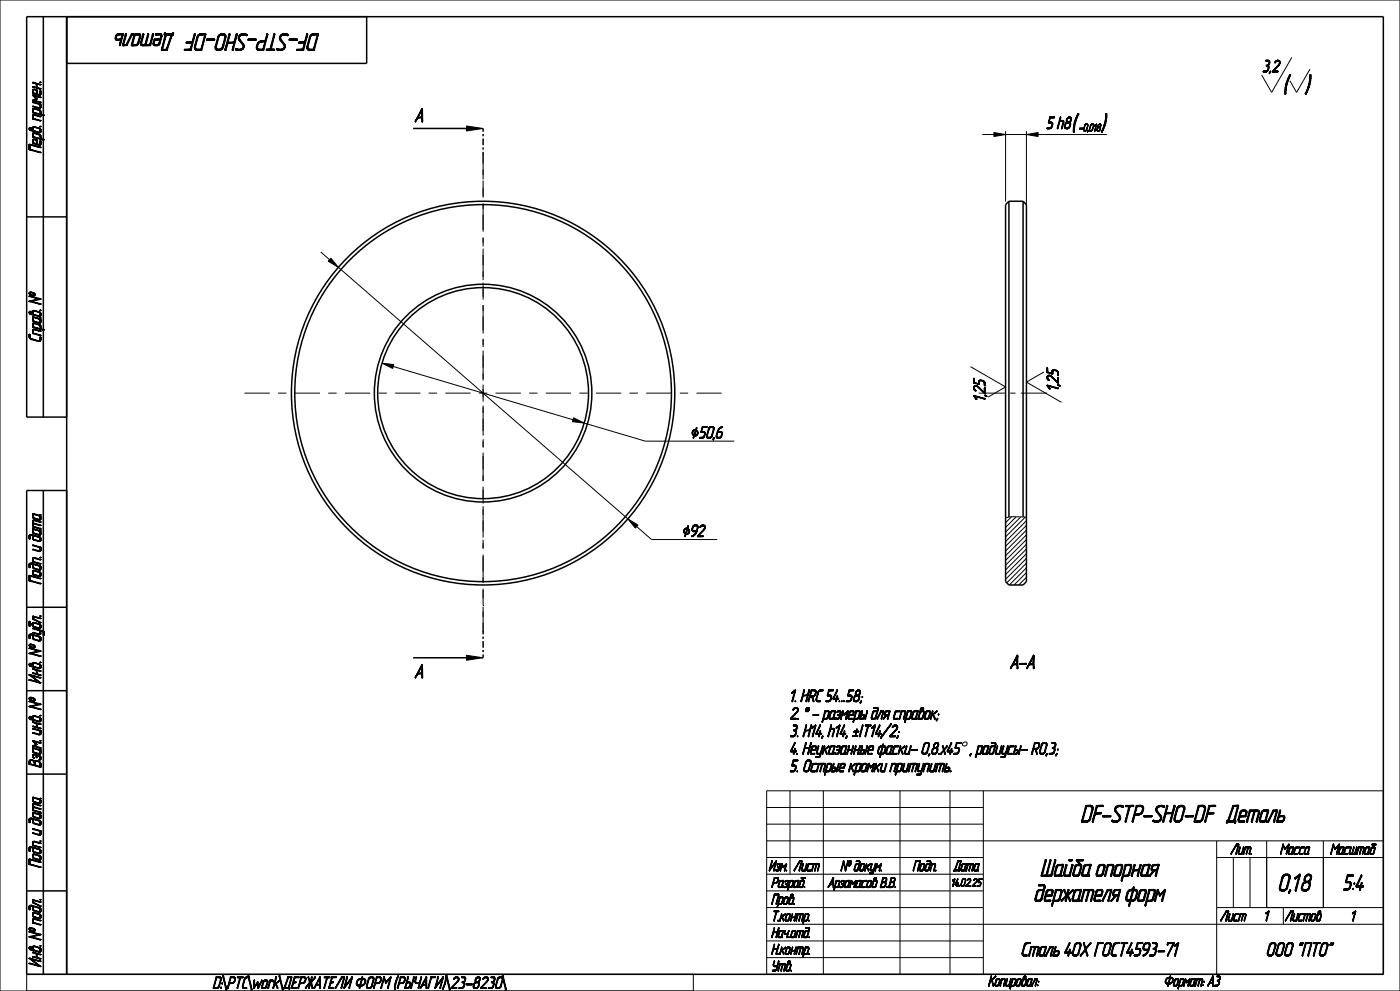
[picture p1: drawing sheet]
<svg xmlns="http://www.w3.org/2000/svg" width="420mm" height="297mm" viewBox="0 0 420 297" stroke-linecap="round" stroke-linejoin="round" font-family="sans-serif">
<defs><g id="words">
<text font-size="7.5" x="384.9" y="27.9">(</text>
<g font-size="7.3">
<text x="55.4" y="10.1" transform="rotate(-180 55.4 10.1)">Деталь</text>
<text x="103.7" y="10.1" transform="rotate(-180 103.7 10.1)">DF-STP-SHO-DF</text>
<text x="316.3" y="246.4">DF-STP-SHO-DF</text>
<text x="364.6" y="246.4">Деталь</text>
<text x="303.1" y="262.6">Шайба опорная</text>
<text x="381.7" y="267">0,18</text>
<text x="300.3" y="270.1">держателя форм</text>
</g>
<g font-size="7.2">
<text x="321.5" y="39.3">(</text>
<text x="330.3" y="39.3">)</text>
</g>
<text font-size="6.6" x="401.4" y="266.8">5:4</text>
<g font-size="5.9">
<text x="299.6" y="200.4">А-А</text>
<text x="296.7" y="286.5">Сталь 40Х ГОСТ4593-71</text>
<text x="374.4" y="286.5">ООО &quot;ПТО&quot;</text>
</g>
<g font-size="5.1">
<text x="378.7" y="21.6">3,2</text>
<text x="313.9" y="38.6">5 h8</text>
<text x="12.3" y="52.3" transform="rotate(-90 12.3 52.3)">Перв. примен.</text>
<text x="12.3" y="106.6" transform="rotate(-90 12.3 106.6)">Справ. №</text>
<text x="317.6" y="117.1" transform="rotate(-90 317.6 117.1)">1 ,2 5</text>
<text x="295.6" y="120.3" transform="rotate(-90 295.6 120.3)">1 ,2 5</text>
<text x="207.4" y="131.3">⌀50,6</text>
<text x="204.9" y="160.8">⌀92</text>
<text x="12.3" y="210.4" transform="rotate(-90 12.3 210.4)">Инв. № дубл.Подп. и дата</text>
<text x="237" y="210.3">1. HRC 54...58;</text>
<text x="237" y="215.5">2. * - размеры для справок;</text>
<text x="237" y="220.8">3. H14, h14, ±IT14/2;</text>
<text x="237" y="226">4. Неуказанные фаски- 0,8.х45</text>
<text x="291" y="226">, радиусы- R0,3;</text>
<text x="237" y="231.3">5. Острые кромки притупить.</text>
<text x="12.3" y="295.7" transform="rotate(-90 12.3 295.7)">Инв. № подл.Подп. и датаВзам. инв. №</text>
<text x="40.2" y="296.3">D:\PTC\work\ДЕРЖАТЕЛИ ФОРМ (РЫЧАГИ)\23-8230\</text>
</g>
<g font-size="4.4">
<text x="368" y="256">Лит.</text>
<text x="382" y="256">Масса Масштаб</text>
<text x="228.6" y="261">Изм.</text>
<text x="237" y="261">Лист</text>
<text x="248.5" y="261">№ докум.</text>
<text x="271.6" y="261">Подп.</text>
<text x="285.2" y="261">Дата</text>
<text x="231.4" y="266">Pазраб.</text>
<text x="248.4" y="266">Арзамасов В.В.</text>
<text x="231.4" y="271">Пров.</text>
<text x="231.4" y="276">Т.контр.</text>
<text x="231.4" y="281">Нач.отд.</text>
<text x="365" y="276">Лист</text>
<text x="378.8" y="276">1 Листов</text>
<text x="404.8" y="276">1</text>
<text x="231.4" y="286">Н.контр.</text>
<text x="231.4" y="291">Утв.</text>
<text x="296.5" y="295.5">Копировал:</text>
<text x="363.4" y="295.5">Формат: А3</text>
</g>
<text font-size="3.4" x="283.4" y="265.7">14.02.25</text>
<text font-size="3.1" x="323.6" y="39.3">-0,018</text>
</g></defs>
<g fill="#000">
<path d="M125.3 35.4l-.8 1zM125.3 35.4l-.5 1h-.3zM124.5 36.4h.3zM124.6 36.5l.2-.1zM124.6 36.5h.2zM125.5 35.1h1l-1.2 .3zM125.5 35.1l-.9 1.2zM126.4 32.6h.4zM126.4 33.2l-1.8 3.1zM126.5 32.6l.2-.1zM125.3 35.4l1.2-.3v.3zM126.5 36.4h.3z"/>
<path d="M126.5 32.5h.2zM126.5 36.5l.3-.1zM126.5 36.5h.3zM126.6 36.5h.2zM126.5 32.6h.2zM126.8 32.6l-2.2 3.7zM126.4 32.6h.4l-2.2 3.7zM126.5 36.4l.3-.1zM126.5 35.4l.3 .9-.3 .1zM139.9 37.8l5 .7-5 .8zM298.2 39.7l3.5 .6-3.5 .6zM307.9 40.3l3.5-.6v1.2z"/>
<path d="M99.3 77.4l2.2 2.7-3-1.8zM114.6 108.8l3.5 .5-.3 1.1zM172.1 125.2l3.2 1.6-3.6-.4zM188.3 155.5l3.1 1.9-.8 .9zM126.4 199.3h.4zM126.4 199.9l-1.8 3.1zM126.5 199.2h.2zM126.5 199.2l.2-.1zM126.4 199.3l.3-.1zM126.8 199.3l-2.2 3.7zM126.4 199.3h.4l-2.2 3.7zM139.9 196.4l5 .7-5 .8z"/>
<path d="M125.3 202l-.8 1zM125.3 202l-.5 1h-.3zM124.5 203.1l.3-.1zM124.6 203.1l.2-.1zM124.6 203.1h.2zM124.5 203h.3zM125.5 201.7h1l-1.2 .3zM125.5 201.7l-.9 1.3zM125.3 202l1.2-.3v.3zM126.5 203h.3zM126.5 203.1h.3zM126.6 203.1h.2z"/>
<path d="M126.5 203l.3 .1zM126.5 202l.3 1h-.3zM349.5 294.1l.3-.1zM349.5 294.2l.3-.1zM349.5 294.4h.3zM349.6 294l.2-.2zM349.6 294.5h.3zM349.6 293.8l.3-.1zM349.6 294.6h.4zM349.7 293.6l.3-.1zM349.7 294.6h.4zM349.8 293.5l.2-.1z"/>
<path d="M349.5 294.1h.3zM349.5 294.2l.3 .1zM349.6 294h.2zM349.6 293.8h.2l-.2 .2zM349.9 293.3h.4zM349.7 293.6l.2 .1-.3 .1zM349.9 294.8h1.3zM349.8 293.5h.2l-.3 .1zM350 293.2h.5zM349.8 293.5l.3-.2zM349.9 293.3h.2l-.3 .2zM349.8 294.7h.5z"/>
<path d="M350.2 293.1h1.6zM350.1 294.9l.9-.1zM349.8 294.7h.7zM350.6 294.9l-.1 .5h-.2zM350.3 295.5l.2-.1zM350.3 295.5h.2zM350.4 293h1.3zM349.9 293.3l.5-.1zM350.2 294.9l.8-.1zM351.1 293.2l-.4 1.5h-.2zM349.8 294.7h.9zM350.5 292.9h1z"/>
<path d="M350.3 295.4h.2zM350.5 293.2l1.3-.1zM350.4 294.9l.6-.1zM350.4 294.9h.2l-.3 .5zM349.8 294.7h1.1zM350.6 293.2l1.2-.1zM350.6 294.9l.4-.1zM350.8 294.9l.2-.1zM351.2 292.6l-.3 .3zM350.5 292.9h.6zM350.5 292.9h.4zM350.9 294.7l.6-.1z"/>
<path d="M351 292.6h.2zM351 292.5h.2zM350.8 293.2l1-.1zM350.8 293.2h.3l-.6 1.5zM350.5 292.9h.8zM350.1 294.9l1-.1zM349.9 294.8h1.2zM351.2 294.6l.5-.1zM351 292.6h.2l-.3 .3zM351.1 293.2l.7-.1zM349.8 294.7h1.6zM349.9 294.8l1.5-.1z"/>
<path d="M351.3 293.2l.5-.1zM351.4 293.2h.5zM351.5 294.4l.3-.1-.4 .2zM351.4 294.5l.4-.2zM350.4 293l1.1-.1zM351 294.6h.5zM351.6 294.3l.3-.1zM351.5 293.2h.4zM351.6 293.3h.4zM350.2 293.1l1.5-.1zM351.7 294.1l.2-.1zM351.3 294.5h.4z"/>
<path d="M351.7 293.3l.3 .1zM351.7 294l.3-.2zM351.8 293.4l.2 .1zM351.8 293.8l.2-.1zM350 293.2l1.8-.1zM351.8 293.6l.2-.1zM351.8 293.7l.2-.1zM351.6 294.3h.2zM351.7 294.1l.2 .1zM351.7 294h.2zM351.8 293.8h.2l-.3 .2zM352.6 293.8l-.4 1.3h-.2z"/>
<path d="M352 295.2h.3zM352 295.3h.4zM351.8 293.6h.2zM351.8 293.7h.2zM352 295.4l1.2-.1zM352.1 295.5l1-.1zM352.2 295.5h.8zM352 295.2l.2-.1zM352 295.1h.2zM352 295.3h.3zM352.3 293.8l.3-.1zM352.3 295.5h.6z"/>
<path d="M352.3 293.7h.4zM352.4 293.6h.3zM352 295.4l.8-.1zM352.5 293.5l1-.1zM352.5 293.5h1.1zM352.3 293.8h.3l-.6 1.3zM352.3 293.7h.3zM352.4 293.6l.3 .1zM352.7 293.4h.8zM352.8 295.5h.1zM352.5 293.6l1.1-.1zM352.4 293.6h.4z"/>
<path d="M352.8 295.3l.4-.1zM352.7 293.4h.6zM352.7 293.4h.2zM352.2 295.5h.7zM353 295.2h.3zM352.1 295.5h.9zM353.1 295.2l.2-.1zM353.6 293.8l-.3 1.3h-.2zM352 295.4h1.1zM352.8 293.6l.8-.1zM353.2 293.6h.4zM352.9 295.3l.3-.1z"/>
<path d="M352.7 293.4h.7zM353.1 295.1h.2zM353.7 295.5l-.2 .8h-.1zM353.4 296.3h.1zM353.3 293.6h.3zM353.4 293.7l.2-.1zM353.4 293.7h.2zM353.4 293.8l.2-.1zM352.6 293.4h.9zM353.4 293.8h.2l-.5 1.3zM353.8 295.3h.6l-.7 .2zM353.8 295.3l-.4 1z"/>
<path d="M354 293.5h1.2zM354.1 293.4h1zM354.1 293.4h.8zM354.2 293.6l-.8 2.7zM354 293.5l.2 .1-.8 2.7zM353.7 295.5h.9zM354.4 295.5h.2zM353.7 295.5l.8-.2zM354.5 295.3l.4-.1zM353.7 295.5l1.1-.2zM354.6 295.2h.3zM354.7 295.2l.2-.1z"/>
<path d="M355.3 293.8l-.4 1.3h-.2zM353.7 295.5l1-.1zM354.2 293.6l1-.1zM354.9 293.6h.4zM354.7 295.2h.2zM354.1 293.4h.9zM354.7 295.1h.2zM355 293.6h.3zM355 293.7l.3-.1zM355 293.7h.3zM355 293.8l.3-.1zM355.7 293.8l-.4 1.6h-.2z"/>
<path d="M355.1 295.4h.2zM355.1 295.5h.2zM355 293.8h.3l-.6 1.3zM355.1 295.4l.2 .1zM355.6 293.4h.1zM355.5 293.5l.2-.1v.4zM355.7 293.4l.4 .8-.4-.4zM355.5 293.5l.2 .3-.6 1.6zM356.1 294.2l.6-.4-.8 .7zM355.9 294.5l.8-.7zM355.7 293.8l.4 .4-.2 .3zM355.9 294.5h.2z"/>
<path d="M357.1 293.5l-.8 1.9 .4-1.6zM357.1 293.5l-.5 1.9h-.3zM356.3 295.5l.3-.1zM356.4 295.5h.1zM356.3 295.5h.2zM356.3 295.4h.3zM356.9 293.4h.1zM357.5 293.8l-.4 1.3h-.2zM356.9 295.2h.3zM356.9 295.3h.4zM356.1 294.2l1-.8zM356.9 293.4h.1l-.9 .8z"/>
<path d="M356.1 294.2l1-.7zM357 295.5l.9-.1zM357.1 295.5l.8-.1zM356.9 295.2l.2-.1zM356.9 295.1h.2zM356.9 295.3h.3zM357.2 293.8l.3-.1zM357.2 295.5h.7zM357.2 293.7h.4zM357.3 293.6h.3zM356.9 295.4l.8-.1zM357.4 293.6l1.2-.1z"/>
<path d="M357.2 293.8h.3l-.6 1.3zM357.2 293.7h.3zM357.5 293.4h1.1zM357.3 293.6l.3 .1zM357.6 293.4h1zM357.7 295.5h.2zM357.3 293.6h.4zM357.4 293.6h.3zM357.7 295.3h.6zM356.9 295.4l1.4-.1zM357.6 293.4h.9zM357.6 293.4h.2z"/>
<path d="M357.8 295.3l.4-.1zM357.8 295.3h.4zM357.1 295.5h.8zM358 295.2h.2zM358.3 293.6l.3-.1-.6 1.6zM358.6 293.5l-.4 1.6h-.2zM356.9 295.4h1.4zM358 295.4h.3zM357 295.5l1-.1zM356.9 295.4h1.1zM358.1 295.4h.2zM358.1 295.5l.2-.1z"/>
<path d="M358.1 295.5h.2zM358 295.2l.2-.1zM358 295.1h.2zM357.9 295.2h.3zM357.7 295.3h.5zM357.7 293.6l.9-.1zM359.2 293.6l-.5 1.8h-.2zM358.5 295.4h.2zM358.5 295.5h.2zM357.4 293.5l1.2-.1zM358.5 295.4l.2 .1zM359 293.5h1.8z"/>
<path d="M359 293.4h1.7zM359 293.4h1.5zM359 293.5l.2 .1-.7 1.8zM360 293.6l-.4 1.8h-.2zM359.4 295.5l.2-.1zM359.4 295.5h.2zM359.4 295.5h.1zM359.4 295.4h.2zM359.2 293.6l1.6-.1zM359.8 293.6l1-.1zM359.8 293.6h.2l-.6 1.8zM360.2 295.5l.2-.1z"/>
<path d="M360.8 293.8l-.4 1.6h-.2zM360.2 295.5h.2zM360.2 295.4h.2zM360 293.6l.8-.1zM360.5 293.6h.3zM359 293.4h1.6zM360.6 293.7h.3zM360.6 293.8l.3-.1zM360.6 293.8h.2l-.6 1.6zM360.8 295.3h.3zM360.9 295.2h.2zM360.9 295.3l.2-.1z"/>
<path d="M360.9 295.4l.1-.1zM360.9 295.4h.1zM360.8 295.3h.2zM360.9 295.3h.2zM361.1 294.2l.2-.1zM361.1 294.2h.2zM361.1 294.3l.2-.1zM361.2 294.1h.1zM361.1 294.3h.2z"/>
</g>
<g fill="none" stroke="#000" stroke-width=".3">
<path d="M0 0h420v297h-420zM124.5 36.4h.3zM124.5 36.4h.1M124.6 36.5l.2-.1zM124.6 36.5h.2zM124.7 36.5h.1M125.3 35.4l1.2-.3v.3zM125.3 35.4l-.8 1zM125.3 35.4l-.5 1h-.3zM125.5 35.1h1l-1.2 .3zM125.5 35.1l-.9 1.2zM126.4 32.6h.4z"/>
<path d="M126.4 33.2l-1.8 3.1zM126.4 32.6h.4l-2.2 3.7zM126.5 32.6l.2-.1zM126.5 32.6h.2zM126.5 36.4l.3-.1zM126.5 35.4l.3 .9-.3 .1zM126.5 36.4h.3zM126.5 32.5h.2zM126.6 32.5h.1M126.5 36.5l.3-.1zM126.5 36.5h.3zM126.6 36.5h.2z"/>
<path d="M126.6 32.6v2.8M126.6 36.5h.1M126.8 32.6l-2.2 3.7zM126.8 32.6l-.3 2.5-.1-1.9zM126.8 32.6l-.3 2.8zM126.8 32.6v3.7l-.3-.9zM139.9 37.8l5 .7-5 .8zM298.2 39.7l3.5 .6-3.5 .6zM301.7 39.3v21.1M307.9 39.3v22M144.9 46.5v2.6M144.9 50.7v1.7"/>
<path d="M144.9 54.1v5.1M294.7 40.3h3.5M301.7 40.3h6.2M307.9 40.3l3.5-.6v1.2zM311.4 40.3h20.7M96.2 75.5l2.7 2.3M99.3 77.4l2.2 2.7-3-1.8zM144.9 60.9v1.7M144.9 64.3v5.1M144.9 71.1v1.7M144.9 74.5v5.1M101.5 80.1l86.8 75.4"/>
<path d="M144.9 81.3v1.7M144.9 84.7v5.1M144.9 91.5v1.7M144.9 94.9v5.1M114.6 108.8l3.5 .5-.3 1.1zM118 109.8l53.9 16M144.9 101.7v1.7M144.9 105.1v5.1M144.9 111.9v1.7M144.9 115.3v5.1M296.4 112.9l5.3 3.1-5.3 3M313.2 111.5l-5.3 3 10.5 6.1"/>
<path d="M144.9 122.1v1.7M144.9 125.5v5.1M144.9 132.3v1.6M144.9 135.6v5.1M172.1 125.2l3.2 1.6-3.6-.4zM175.3 126.8l18.3 5.4h26.7M144.9 142.4v1.7M144.9 145.8v5.1M144.9 152.6v1.7M144.9 156v5.1M188.3 155.5l3.1 1.9-.8 .9zM191 157.8l4.5 3.9h19.6"/>
<path d="M301.7 155.2h.1M303.5 154.9l-1.8 1.7M304.8 154.9l-3.1 3.2M306.2 154.9l-4.5 4.6M307.6 154.9l-5.9 6M307.9 155l-4.7-.1-1.5 .3M307.9 156.1l-6.2 6.2M307.9 157.5l-6.2 6.2M307.9 158.9l-6.2 6.2M144.9 162.8v1.7M144.9 166.2v5.1M144.9 173v1.7"/>
<path d="M144.9 176.4v5.1M307.9 160.3l-6.2 6.2M307.9 161.7l-6.2 6.3M307.9 163.1l-6.2 6.3M307.9 164.5l-6.2 6.3M307.9 166l-6.2 6.2M307.9 167.4l-6.2 6.2M307.9 168.8l-5.9 5.9M307.9 170.2l-5.1 5.1M307.9 171.6l-3.7 3.7M307.9 173l-2.3 2.3M126.4 199.3l.3-.1z"/>
<path d="M126.4 199.3h.4zM126.4 199.9l-1.8 3.1zM126.4 199.3h.4l-2.2 3.7zM126.5 199.2h.2zM126.5 199.2l.2-.1zM126.6 199.1h.1M126.6 199.3v2.7M126.8 199.3l-2.2 3.7zM126.8 199.3l-.3 2.4-.1-1.8zM126.8 199.3l-.3 2.7zM126.8 199.3v3.7l-.3-1zM139.9 196.4l5 .7-5 .8z"/>
<path d="M144.9 181.5h.1M144.9 183.2v1.7M144.9 186.6v2.5M124.5 203h.1M124.5 203h.3zM124.5 203.1l.3-.1zM124.6 203.1l.2-.1zM124.6 203.1h.2zM124.7 203.1h.1M125.3 202l1.2-.3v.3zM125.3 202l-.8 1zM125.3 202l-.5 1h-.3z"/>
<path d="M125.5 201.7h1l-1.2 .3zM125.5 201.7l-.9 1.3zM126.5 203h.3zM126.5 202l.3 1h-.3zM126.5 203l.3 .1zM126.5 203.1h.3zM126.6 203.1h.2zM126.6 203.1h.1M230 237h185v55h-185zM237 237v25M247 237v55M270 237v55"/>
<path d="M285 237v55M295 237v55M230 242h65M230 247h65M230 252h185M230 257h65M365 257h50M365 252v40M370 257v15M375 257v15M380 252v20M397 252v20"/>
<path d="M230 262h65M230 267h65M230 272h65M230 277h185M365 272h50M8 292h200v5M230 282h65M230 287h65M349.5 294.1l.3-.1zM349.5 294.1h.3zM349.5 294.2l.3-.1zM349.5 294.2l.3 .1z"/>
<path d="M349.5 294.4h.3zM349.6 294l.2-.2zM349.6 294h.2zM349.6 294.5h.3zM349.6 293.8l.3-.1zM349.6 293.8h.2l-.2 .2zM349.6 294.6h.4zM349.7 293.6l.3-.1zM349.7 293.6l.2 .1-.3 .1zM349.7 294.6h.4zM349.8 293.5l.3-.2zM349.8 293.5l.2-.1z"/>
<path d="M349.8 293.5h.2l-.3 .1zM349.8 294.7h1.1zM349.8 294.7h.9zM349.8 294.7h.7zM349.8 294.7h.5zM349.8 294.7h1.6zM349.9 293.3l.5-.1zM349.9 293.3h.4zM349.9 293.3h.2l-.3 .2zM349.9 294.8l1.5-.1zM349.9 294.8h1.3zM349.9 294.8h1.2z"/>
<path d="M350 293.2l1.8-.1zM350 293.2h.5zM350.1 294.9l1-.1zM350.1 294.9l.9-.1zM350.2 293.1l1.5-.1zM350.2 293.1h1.6zM350.2 294.9l.8-.1zM350.3 295.4h.2zM350.3 295.5l.2-.1zM350.3 295.5h.2zM350.5 295.5h.1M350.4 293l1.1-.1z"/>
<path d="M350.4 293h1.3zM350.4 295.5h.1M350.4 294.9l.6-.1zM350.4 294.9h.2l-.3 .5zM350.5 292.9h.8zM350.5 292.9h.6zM350.5 292.9h.4zM350.5 292.9h1zM350.5 293.2l1.3-.1zM350.6 293.2l1.2-.1zM350.6 294.9l.4-.1zM350.6 294.9l-.1 .5h-.2z"/>
<path d="M350.8 293.2l1-.1zM350.8 293.2h.3l-.6 1.5zM350.8 294.9l.2-.1zM350.9 294.7l.6-.1zM351 292.6h.2zM351 292.6h.2l-.3 .3zM351.1 292.5h.1M351 292.5h.2zM351 294.6h.5zM351.1 293.2l.7-.1zM351.1 293.2l-.4 1.5h-.2zM351.2 294.6l.5-.1z"/>
<path d="M351.2 292.6l-.3 .3zM351.3 294.5h.4zM351.3 293.2l.5-.1zM351.4 293.2h.5zM351.4 294.5l.4-.2zM351.5 294.4l.3-.1-.4 .2zM351.5 293.2h.4zM351.6 294.3l.3-.1zM351.6 294.3h.2zM351.6 293.3h.4zM351.7 294.1l.2-.1zM351.7 294.1l.2 .1z"/>
<path d="M351.7 293.3l.3 .1zM351.7 294l.3-.2zM351.7 294h.2zM351.8 293.4l.2 .1zM351.8 293.8l.2-.1zM351.8 293.8h.2l-.3 .2zM351.8 293.6l.2-.1zM351.8 293.6h.2zM351.8 293.7l.2-.1zM351.8 293.7h.2zM352 295.2l.2-.1zM352 295.1h.2z"/>
<path d="M352 295.2h.3zM352 295.3h.3zM352 295.3h.4zM352 295.4l1.2-.1zM352 295.4l.8-.1zM352 295.4h1.1zM352.1 295.5l1-.1zM352.1 295.5h.9zM352.2 295.5h.8zM352.2 295.5h.7zM352.3 295.5h.6zM352.3 293.8l.3-.1z"/>
<path d="M352.3 293.8h.3l-.6 1.3zM352.3 293.7h.4zM352.3 293.7h.3zM352.4 293.6h.4zM352.4 293.6h.3zM352.4 293.6l.3 .1zM352.5 293.6l1.1-.1zM352.5 293.5l1-.1zM352.5 293.5h1.1zM352.6 293.8l-.4 1.3h-.2zM352.6 293.4h.9zM352.7 293.4h.7z"/>
<path d="M352.7 293.4h.6zM352.7 293.4h.2zM352.7 293.4h.8zM352.8 295.5h.1zM352.8 293.6l.8-.1zM352.8 295.3l.4-.1zM352.9 295.3l.3-.1zM353 295.2h.3zM353.1 295.2l.2-.1zM353.1 295.1h.2zM353.2 293.6h.4zM353.3 293.6h.3z"/>
<path d="M353.4 296.3h.1zM353.4 293.7l.2-.1zM353.4 293.7h.2zM353.5 296.3h.1M353.4 293.8l.2-.1zM353.4 293.8h.2l-.5 1.3zM353.6 293.8l-.3 1.3h-.2zM353.7 295.5h.9zM353.7 295.5l1-.1zM353.7 295.5l1.1-.2zM353.7 295.5l.8-.2zM353.7 295.5l-.2 .8h-.1z"/>
<path d="M353.8 295.3h.6l-.7 .2zM353.8 295.3l-.4 1zM354 293.5h1.2zM354 293.5l.2 .1-.8 2.7zM354.1 293.4h1zM354.1 293.4h.9zM354.1 293.4h.8zM354.2 293.4h.1M354.2 293.6l1-.1zM354.2 293.6l-.8 2.7zM354.4 295.5h.2zM354.5 295.3l.4-.1z"/>
<path d="M354.6 295.2h.3zM354.7 295.2l.2-.1zM354.7 295.2h.2zM354.7 295.1h.2zM354.9 293.6h.4zM355 293.6h.3zM355 293.7l.3-.1zM355 293.7h.3zM355 293.8l.3-.1zM355 293.8h.3l-.6 1.3zM355.1 295.4h.2zM355.1 295.4l.2 .1z"/>
<path d="M355.1 295.5h.2zM355.2 295.5h.1M355.1 295.5h.1M355.3 293.8l-.4 1.3h-.2zM355.5 293.5l.2-.1v.4zM355.5 293.5l.2 .3-.6 1.6zM355.6 293.4h.1zM355.7 293.4h.1M355.6 293.4h.1M355.7 293.8l.4 .4-.2 .3zM355.7 293.8l-.4 1.6h-.2zM355.7 293.4l.4 .8-.4-.4z"/>
<path d="M355.9 294.5l.8-.7zM355.9 294.5h.2zM356 294.5h.1M356.1 294.5h.1M356.1 294.2l1-.7zM356.1 294.2l1-.8zM356.1 294.2l.6-.4-.8 .7zM356.3 295.4h.3zM356.3 295.5l.3-.1zM356.3 295.5h.2zM356.4 295.5h.1zM356.4 295.5h.1"/>
<path d="M356.9 293.4h.1zM357 293.4h.1M356.9 293.4h.1l-.9 .8zM356.9 295.2l.2-.1zM356.9 295.1h.2zM356.9 295.2h.3zM356.9 295.3h.3zM356.9 295.3h.4zM356.9 293.4h.1M356.9 295.4l1.4-.1zM356.9 295.4l.8-.1zM356.9 295.4h1.4z"/>
<path d="M356.9 295.4h1.1zM357 295.5l1-.1zM357 295.5l.9-.1zM357.1 293.5l-.8 1.9 .4-1.6zM357.1 293.5l-.5 1.9h-.3zM357.1 295.5l.8-.1zM357.1 295.5h.8zM357.2 295.5h.7zM357.2 293.8l.3-.1zM357.2 293.8h.3l-.6 1.3zM357.2 293.7h.4zM357.2 293.7h.3z"/>
<path d="M357.3 293.6h.4zM357.3 293.6h.3zM357.3 293.6l.3 .1zM357.4 293.6h.3zM357.4 293.6l1.2-.1zM357.4 293.5l1.2-.1zM357.5 293.8l-.4 1.3h-.2zM357.5 293.4h1.1zM357.6 293.4h1zM357.6 293.4h.9zM357.6 293.4h.2zM357.7 295.5h.2z"/>
<path d="M357.7 293.6l.9-.1zM357.7 295.3h.5zM357.7 295.3h.6zM357.8 295.3l.4-.1zM357.8 295.3h.4zM357.9 295.2h.3zM358 295.2l.2-.1zM358 295.2h.2zM358 295.1h.2zM358 295.4h.3zM358.1 295.4h.2zM358.1 295.5l.2-.1z"/>
<path d="M358.1 295.5h.2zM358.2 295.5h.1M358.3 293.6l.3-.1-.6 1.6zM358.5 295.4h.2zM358.5 295.4l.2 .1zM358.5 295.5h.2zM358.7 295.5h.1M358.6 295.5h.1M358.6 293.5l-.4 1.6h-.2zM359 293.5h1.8zM359 293.5l.2 .1-.7 1.8zM359 293.4h1.7z"/>
<path d="M359 293.4h1.6zM359 293.4h1.5zM359.1 293.4h.1M359.2 293.6l1.6-.1zM359.2 293.6l-.5 1.8h-.2zM359.4 295.4h.2zM359.4 295.5l.2-.1zM359.4 295.5h.2zM359.4 295.5h.1zM359.4 295.5h.1M359.8 293.6l1-.1zM359.8 293.6h.2l-.6 1.8z"/>
<path d="M360 293.6l.8-.1zM360 293.6l-.4 1.8h-.2zM360.2 295.5l.2-.1zM360.2 295.5h.2zM360.2 295.4h.2zM360.3 295.5h.1M360.5 293.6h.3zM360.6 293.7h.3zM360.6 293.8l.3-.1zM360.6 293.8h.2l-.6 1.6zM360.8 293.8l-.4 1.6h-.2zM360.8 295.3h.3z"/>
<path d="M360.8 295.3h.2zM360.9 295.2h.2zM360.9 295.3l.2-.1zM360.9 295.3h.2zM360.9 295.4l.1-.1zM360.9 295.4h.1zM360.9 295.4h.1M361 295.2h.1M360.9 295.2h.1M361.1 294.2h.2zM361.1 294.3l.2-.1zM361.1 294.3h.2z"/>
<path d="M361.1 294.2l.2-.1zM361.3 294.1h.1M361.2 294.1h.1zM361.2 294.3h.1"/>
</g>
<path d="M126.6 32.6v2.5M126.7 32.6v3.7M126.6 199.3v2.4M126.7 199.3v3.7" fill="none" stroke="#000" stroke-width=".31"/>
<g fill="none" stroke="#000" stroke-width=".45">
<path d="M13 5v120M20 5v287M110 5v14h-90M123.9 38.5h16M144.9 38.5v1M144.9 40.2v.6M144.9 41.5v2M144.9 44.2v.6M144.9 45.5v1M8 65h12M20 125h-12v-120h407v287h-407v-145h12M13 147v145"/>
<path d="M306.9 154.9v-94.6l1 1v113l-1 1h-4.2l-1-1v-113l1-1v94.7M8 182h12M123.9 197.1h16M144.9 189.1v1M144.9 190.8v.7M144.9 192.1v2M144.9 194.8v.7M144.9 196.1v1M8 207h12M8 232h12M8 267h12"/>
<circle cx="144.9" cy="117.8" r="57.5"/>
<circle cx="144.9" cy="117.8" r="56.5"/>
<circle cx="144.9" cy="117.8" r="32.6"/>
<circle cx="144.9" cy="117.8" r="31.6"/>
</g>
<!-- layer: AXES -->
<g fill="none" stroke="#000" stroke-width=".3">
<path d="M144.9 46.2v7.6M144.9 56.3v2.5M144.9 61.3v7.6M144.9 71.4v2.5M144.9 76.4v7.5M144.9 86.4v2.5M144.9 91.4v7.6M73.4 117.8h7.5M83.4 117.8h2.5M88.4 117.8h7.6M98.5 117.8h2.5M103.5 117.8h7.6"/>
<path d="M113.6 117.8h2.5M118.6 117.8h7.5M128.6 117.8h2.5M133.6 117.8h7.6M143.7 117.8h2.5M144.9 101.5v2.5M144.9 106.5v7.6M144.9 116.6v2.5M148.7 117.8h7.5M158.7 117.8h2.5M163.7 117.8h7.6M173.8 117.8h2.5"/>
<path d="M178.8 117.8h7.6M188.9 117.8h2.5M193.9 117.8h7.5M203.9 117.8h2.5M208.9 117.8h7.6M293.6 117.8h7.9M303.1 117.8h1.6M306.3 117.8h7.8M144.9 121.6v7.5M144.9 131.6v2.5M144.9 136.6v7.6M144.9 146.7v2.5"/>
<path d="M144.9 151.7v7.6M144.9 161.8v2.5M144.9 166.8v7.5M144.9 176.8v2.5M144.9 181.8v7.6"/>
</g>
<path d="M302.7 60.3h4.2" fill="none" stroke="#000" stroke-width=".45"/>
<!-- layer: DETAILS -->
<g fill="#000">
<path d="M391.5 28l.7-.6zM391.5 28.1l.7-.7-.3 .7zM391.5 28.1h.4zM391.6 28.1h.3zM391.6 28.2l.3-.1zM391.6 28.2h.2zM392 27l.6-.3-.7 .7zM391.9 27.4l.7-.7-.4 .7zM392.3 26.3l.5-.3-.6 .7zM392.8 26l-.2 .7h-.4zM391.9 27.4h.3l-.7 .6zM392.4 26.1l.4-.1-.5 .3z"/>
<path d="M392.5 25.8l.5-.5-.6 .7zM393 25.3l-.2 .7h-.4zM392.6 25.5l.4-.2-.5 .5zM392.2 26.7h.4l-.6 .3zM393.1 24.7l-.1 .6h-.4zM393.2 24l-.1 .7-.3-.1zM392.4 26h.4l-.4 .1zM392.9 23.6l.4-.2-.4 .5zM393.3 23.4l-.1 .6-.3-.1zM392.9 22.5h.4zM392.9 22.6l.4-.1v.2zM392.9 22.9l.4-.2-.4 .5z"/>
<path d="M393.3 22.7v.7l-.4-.2zM393 22.5h.3zM392.6 25.3h.4l-.4 .2zM393 22.4h.3zM392.8 24.6l.3 .1-.5 .6zM393 22.4h.2zM392.9 23.9l.3 .1-.4 .6zM392.9 22.6l.4 .1-.4 .2zM392.9 23.2l.4 .2-.4 .2z"/>
</g>
<g fill="none" stroke="#000" stroke-width=".3">
<path d="M387.6 17.2l-6.1 10.5-3-5.2M391.5 28l.7-.6zM391.5 28.1l.7-.7-.3 .7zM391.5 28.1h.4zM391.6 28.1h.3zM391.6 28.2l.3-.1zM391.6 28.2h.2zM391.7 28.2h.1M391.9 27.4l.7-.7-.4 .7zM391.9 27.4h.3l-.7 .6zM392 27l.6-.3-.7 .7zM392.2 26.7h.4l-.6 .3z"/>
<path d="M392.3 26.3l.5-.3-.6 .7zM392.4 26.1l.4-.1-.5 .3zM392.4 26h.4l-.4 .1zM392.5 25.8l.5-.5-.6 .7zM392.6 25.5l.4-.2-.5 .5zM392.6 25.3h.4l-.4 .2zM392.8 24.6l.3 .1-.5 .6zM392.8 26l-.2 .7h-.4zM392.9 23.9l.3 .1-.4 .6zM392.9 22.5h.4zM392.9 22.6l.4-.1v.2zM392.9 22.6l.4 .1-.4 .2z"/>
<path d="M392.9 22.9l.4-.2-.4 .5zM392.9 23.2l.4 .2-.4 .2zM392.9 23.6l.4-.2-.4 .5zM393 22.5h.3zM393 25.3l-.2 .7h-.4zM393 20.7l-4 7M393 22.4h.2zM393.2 22.4h.1M393 22.4h.3zM393.1 24.7l-.1 .6h-.4zM393.2 24l-.1 .7-.3-.1zM393.3 22.7v.7l-.4-.2z"/>
<path d="M393.3 23.4l-.1 .6-.3-.1z"/>
</g>
<use href="#words"/>
</svg>
